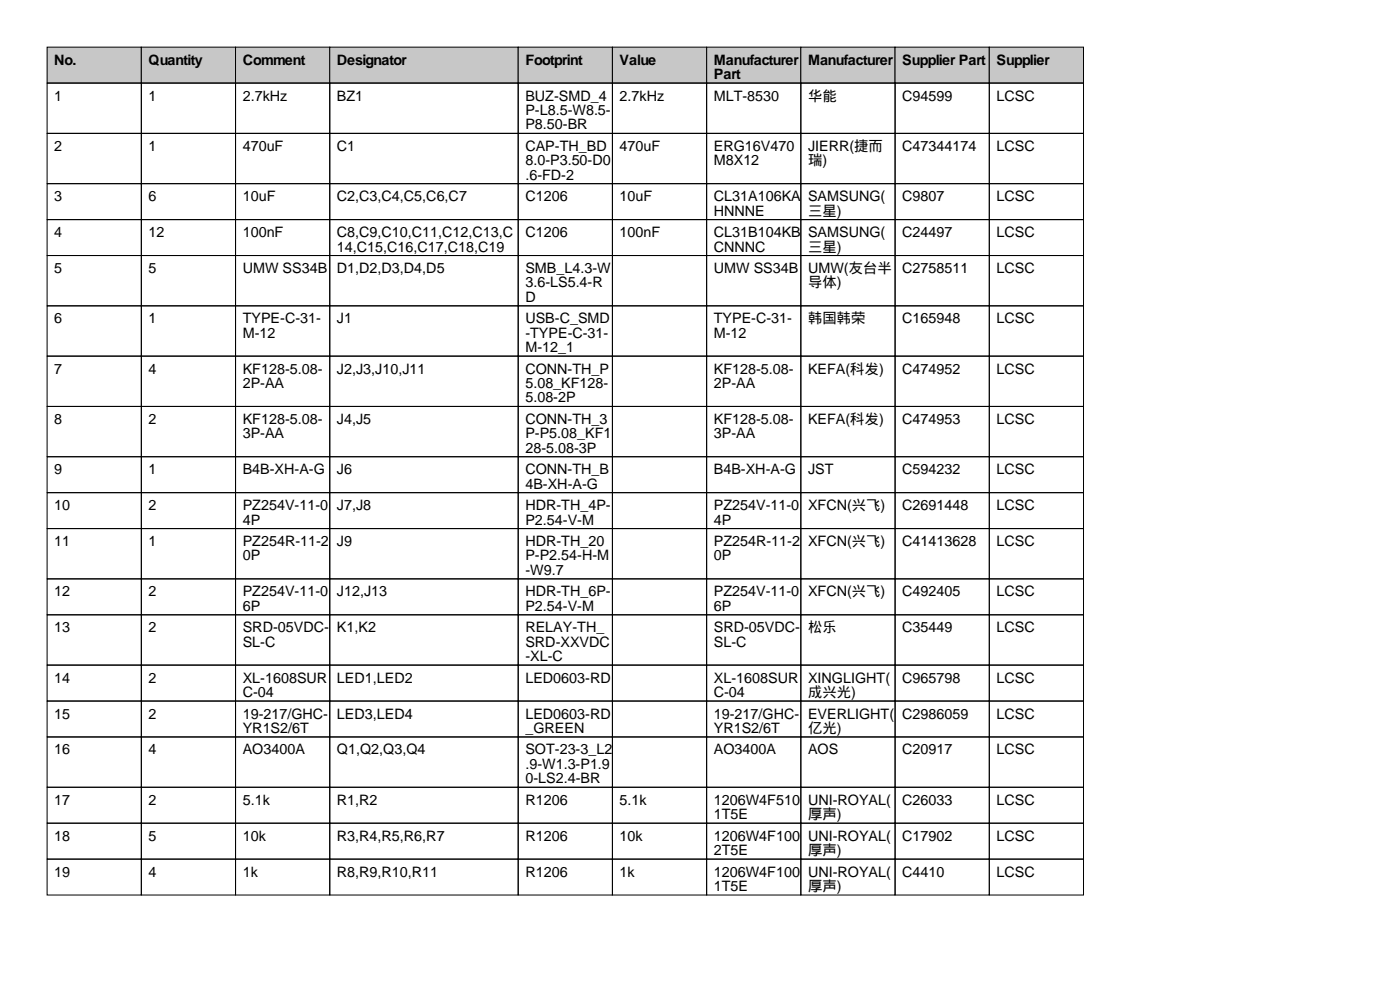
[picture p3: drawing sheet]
<svg xmlns="http://www.w3.org/2000/svg" width="297mm" height="210mm" viewBox="0 0 297 210" stroke-linecap="round" stroke-linejoin="round" font-family="sans-serif">
<defs><g id="words">
<g font-size="3">
<text x="11.5" y="13.7">No.</text>
<text x="31.5" y="13.7">Quantity</text>
<text x="51.5" y="13.7">Comment</text>
<text x="71.5" y="13.7">Designator</text>
<text x="111.5" y="13.7">Footprint</text>
<text x="131.5" y="13.7">Value</text>
<text x="151.5" y="13.7">Manufacturer</text>
<text x="151.5" y="16.8">Part</text>
<text x="171.5" y="13.7">Manufacturer</text>
<text x="191.5" y="13.7">Supplier Part</text>
<text x="211.5" y="13.7">Supplier</text>
<text x="11.5" y="21.3">1</text>
<text x="31.5" y="21.3">1</text>
<text x="51.5" y="21.3">2.7kHz</text>
<text x="71.5" y="21.3">BZ1</text>
<text x="111.5" y="21.3">BUZ-SMD_4</text>
<text x="131.5" y="21.3">2.7kHz</text>
<text x="151.5" y="21.3">MLT-8530</text>
<text x="171.5" y="21.3">华能</text>
<text x="191.5" y="21.3">C94599</text>
<text x="211.5" y="21.3">LCSC</text>
<text x="111.5" y="24.4">P-L8.5-W8.5-</text>
<text x="111.5" y="27.4">P8.50-BR</text>
<text x="11.5" y="32">2</text>
<text x="31.5" y="32">1</text>
<text x="51.5" y="32">470uF</text>
<text x="71.5" y="32">C1</text>
<text x="111.5" y="32">CAP-TH_BD</text>
<text x="111.5" y="35.1">8.0-P3.50-D0</text>
<text x="131.5" y="32">470uF</text>
<text x="151.5" y="32">ERG16V470</text>
<text x="151.5" y="35.1">M8X12</text>
<text x="171.5" y="32">JIERR(捷而</text>
<text x="171.5" y="35.1">瑞)</text>
<text x="191.5" y="32">C47344174</text>
<text x="211.5" y="32">LCSC</text>
<text x="111.5" y="38.1">.6-FD-2</text>
<text x="11.5" y="42.7">3</text>
<text x="31.5" y="42.7">6</text>
<text x="51.5" y="42.7">10uF</text>
<text x="71.5" y="42.7">C2,C3,C4,C5,C6,C7</text>
<text x="111.5" y="42.7">C1206</text>
<text x="131.5" y="42.7">10uF</text>
<text x="151.5" y="42.7">CL31A106KA</text>
<text x="151.5" y="45.7">HNNNE</text>
<text x="171.5" y="42.7">SAMSUNG(</text>
<text x="171.5" y="45.7">三星)</text>
<text x="191.5" y="42.7">C9807</text>
<text x="211.5" y="42.7">LCSC</text>
<text x="11.5" y="50.3">4</text>
<text x="31.5" y="50.3">12</text>
<text x="51.5" y="50.3">100nF</text>
<text x="71.5" y="50.3">C8,C9,C10,C11,C12,C13,C</text>
<text x="71.5" y="53.3">14,C15,C16,C17,C18,C19</text>
<text x="111.5" y="50.3">C1206</text>
<text x="131.5" y="50.3">100nF</text>
<text x="151.5" y="50.3">CL31B104KB</text>
<text x="151.5" y="53.3">CNNNC</text>
<text x="171.5" y="50.3">SAMSUNG(</text>
<text x="171.5" y="53.3">三星)</text>
<text x="191.5" y="50.3">C24497</text>
<text x="211.5" y="50.3">LCSC</text>
<text x="11.5" y="57.9">5</text>
<text x="31.5" y="57.9">5</text>
<text x="51.5" y="57.9">UMW SS34B</text>
<text x="71.5" y="57.9">D1,D2,D3,D4,D5</text>
<text x="111.5" y="57.9">SMB_L4.3-W</text>
<text x="151.5" y="57.9">UMW SS34B</text>
<text x="171.5" y="57.9">UMW(友台半</text>
<text x="191.5" y="57.9">C2758511</text>
<text x="211.5" y="57.9">LCSC</text>
<text x="111.5" y="61">3.6-LS5.4-R</text>
<text x="111.5" y="64">D</text>
<text x="171.5" y="61">导体)</text>
<text x="11.5" y="68.6">6</text>
<text x="31.5" y="68.6">1</text>
<text x="51.5" y="68.6">TYPE-C-31-</text>
<text x="51.5" y="71.6">M-12</text>
<text x="71.5" y="68.6">J1</text>
<text x="111.5" y="68.6">USB-C_SMD</text>
<text x="111.5" y="71.6">-TYPE-C-31-</text>
<text x="151.5" y="68.6">TYPE-C-31-</text>
<text x="151.5" y="71.6">M-12</text>
<text x="171.5" y="68.6">韩国韩荣</text>
<text x="191.5" y="68.6">C165948</text>
<text x="211.5" y="68.6">LCSC</text>
<text x="111.5" y="74.7">M-12_1</text>
<text x="11.5" y="79.3">7</text>
<text x="31.5" y="79.3">4</text>
<text x="51.5" y="79.3">KF128-5.08-</text>
<text x="51.5" y="82.3">2P-AA</text>
<text x="71.5" y="79.3">J2,J3,J10,J11</text>
<text x="111.5" y="79.3">CONN-TH_P</text>
<text x="111.5" y="82.3">5.08_KF128-</text>
<text x="151.5" y="79.3">KF128-5.08-</text>
<text x="151.5" y="82.3">2P-AA</text>
<text x="171.5" y="79.3">KEFA(科发)</text>
<text x="191.5" y="79.3">C474952</text>
<text x="211.5" y="79.3">LCSC</text>
<text x="11.5" y="89.9">8</text>
<text x="31.5" y="89.9">2</text>
<text x="51.5" y="89.9">KF128-5.08-</text>
<text x="71.5" y="89.9">J4,J5</text>
<text x="111.5" y="85.3">5.08-2P</text>
<text x="111.5" y="89.9">CONN-TH_3</text>
<text x="151.5" y="89.9">KF128-5.08-</text>
<text x="171.5" y="89.9">KEFA(科发)</text>
<text x="191.5" y="89.9">C474953</text>
<text x="211.5" y="89.9">LCSC</text>
<text x="51.5" y="93">3P-AA</text>
<text x="111.5" y="93">P-P5.08_KF1</text>
<text x="151.5" y="93">3P-AA</text>
<text x="11.5" y="100.6">9</text>
<text x="31.5" y="100.6">1</text>
<text x="51.5" y="100.6">B4B-XH-A-G</text>
<text x="71.5" y="100.6">J6</text>
<text x="111.5" y="96">28-5.08-3P</text>
<text x="111.5" y="100.6">CONN-TH_B</text>
<text x="151.5" y="100.6">B4B-XH-A-G</text>
<text x="171.5" y="100.6">JST</text>
<text x="191.5" y="100.6">C594232</text>
<text x="211.5" y="100.6">LCSC</text>
<text x="111.5" y="103.6">4B-XH-A-G</text>
<text x="11.5" y="108.2">10</text>
<text x="31.5" y="108.2">2</text>
<text x="51.5" y="108.2">PZ254V-11-0</text>
<text x="51.5" y="111.3">4P</text>
<text x="71.5" y="108.2">J7,J8</text>
<text x="111.5" y="108.2">HDR-TH_4P-</text>
<text x="111.5" y="111.3">P2.54-V-M</text>
<text x="151.5" y="108.2">PZ254V-11-0</text>
<text x="151.5" y="111.3">4P</text>
<text x="171.5" y="108.2">XFCN(兴飞)</text>
<text x="191.5" y="108.2">C2691448</text>
<text x="211.5" y="108.2">LCSC</text>
<text x="11.5" y="115.8">11</text>
<text x="31.5" y="115.8">1</text>
<text x="51.5" y="115.8">PZ254R-11-2</text>
<text x="51.5" y="118.9">0P</text>
<text x="71.5" y="115.8">J9</text>
<text x="111.5" y="115.8">HDR-TH_20</text>
<text x="111.5" y="118.9">P-P2.54-H-M</text>
<text x="151.5" y="115.8">PZ254R-11-2</text>
<text x="151.5" y="118.9">0P</text>
<text x="171.5" y="115.8">XFCN(兴飞)</text>
<text x="191.5" y="115.8">C41413628</text>
<text x="211.5" y="115.8">LCSC</text>
<text x="111.5" y="121.9">-W9.7</text>
<text x="11.5" y="126.5">12</text>
<text x="31.5" y="126.5">2</text>
<text x="51.5" y="126.5">PZ254V-11-0</text>
<text x="51.5" y="129.5">6P</text>
<text x="71.5" y="126.5">J12,J13</text>
<text x="111.5" y="126.5">HDR-TH_6P-</text>
<text x="111.5" y="129.5">P2.54-V-M</text>
<text x="151.5" y="126.5">PZ254V-11-0</text>
<text x="151.5" y="129.5">6P</text>
<text x="171.5" y="126.5">XFCN(兴飞)</text>
<text x="191.5" y="126.5">C492405</text>
<text x="211.5" y="126.5">LCSC</text>
<text x="11.5" y="134.1">13</text>
<text x="31.5" y="134.1">2</text>
<text x="51.5" y="134.1">SRD-05VDC-</text>
<text x="51.5" y="137.2">SL-C</text>
<text x="71.5" y="134.1">K1,K2</text>
<text x="111.5" y="134.1">RELAY-TH_</text>
<text x="111.5" y="137.2">SRD-XXVDC</text>
<text x="151.5" y="134.1">SRD-05VDC-</text>
<text x="151.5" y="137.2">SL-C</text>
<text x="171.5" y="134.1">松乐</text>
<text x="191.5" y="134.1">C35449</text>
<text x="211.5" y="134.1">LCSC</text>
<text x="111.5" y="140.2">-XL-C</text>
<text x="11.5" y="144.8">14</text>
<text x="31.5" y="144.8">2</text>
<text x="51.5" y="144.8">XL-1608SUR</text>
<text x="51.5" y="147.8">C-04</text>
<text x="71.5" y="144.8">LED1,LED2</text>
<text x="111.5" y="144.8">LED0603-RD</text>
<text x="151.5" y="144.8">XL-1608SUR</text>
<text x="151.5" y="147.8">C-04</text>
<text x="171.5" y="144.8">XINGLIGHT(</text>
<text x="171.5" y="147.8">成兴光)</text>
<text x="191.5" y="144.8">C965798</text>
<text x="211.5" y="144.8">LCSC</text>
<text x="11.5" y="152.4">15</text>
<text x="31.5" y="152.4">2</text>
<text x="51.5" y="152.4">19-217/GHC-</text>
<text x="51.5" y="155.5">YR1S2/6T</text>
<text x="71.5" y="152.4">LED3,LED4</text>
<text x="111.5" y="152.4">LED0603-RD</text>
<text x="111.5" y="155.5">_GREEN</text>
<text x="151.5" y="152.4">19-217/GHC-</text>
<text x="151.5" y="155.5">YR1S2/6T</text>
<text x="171.5" y="152.4">EVERLIGHT(</text>
<text x="171.5" y="155.5">亿光)</text>
<text x="191.5" y="152.4">C2986059</text>
<text x="211.5" y="152.4">LCSC</text>
<text x="11.5" y="160">16</text>
<text x="31.5" y="160">4</text>
<text x="51.5" y="160">AO3400A</text>
<text x="71.5" y="160">Q1,Q2,Q3,Q4</text>
<text x="111.5" y="160">SOT-23-3_L2</text>
<text x="151.5" y="160">AO3400A</text>
<text x="171.5" y="160">AOS</text>
<text x="191.5" y="160">C20917</text>
<text x="211.5" y="160">LCSC</text>
<text x="111.5" y="163.1">.9-W1.3-P1.9</text>
<text x="111.5" y="166.1">0-LS2.4-BR</text>
<text x="11.5" y="170.7">17</text>
<text x="31.5" y="170.7">2</text>
<text x="51.5" y="170.7">5.1k</text>
<text x="71.5" y="170.7">R1,R2</text>
<text x="111.5" y="170.7">R1206</text>
<text x="131.5" y="170.7">5.1k</text>
<text x="151.5" y="170.7">1206W4F510</text>
<text x="151.5" y="173.7">1T5E</text>
<text x="171.5" y="170.7">UNI-ROYAL(</text>
<text x="171.5" y="173.7">厚声)</text>
<text x="191.5" y="170.7">C26033</text>
<text x="211.5" y="170.7">LCSC</text>
<text x="11.5" y="178.3">18</text>
<text x="31.5" y="178.3">5</text>
<text x="51.5" y="178.3">10k</text>
<text x="71.5" y="178.3">R3,R4,R5,R6,R7</text>
<text x="111.5" y="178.3">R1206</text>
<text x="131.5" y="178.3">10k</text>
<text x="151.5" y="178.3">1206W4F100</text>
<text x="171.5" y="178.3">UNI-ROYAL(</text>
<text x="191.5" y="178.3">C17902</text>
<text x="211.5" y="178.3">LCSC</text>
<text x="11.5" y="185.9">19</text>
<text x="31.5" y="185.9">4</text>
<text x="51.5" y="185.9">1k</text>
<text x="71.5" y="185.9">R8,R9,R10,R11</text>
<text x="111.5" y="185.9">R1206</text>
<text x="131.5" y="185.9">1k</text>
<text x="151.5" y="181.4">2T5E</text>
<text x="151.5" y="185.9">1206W4F100</text>
<text x="171.5" y="181.4">厚声)</text>
<text x="171.5" y="185.9">UNI-ROYAL(</text>
<text x="191.5" y="185.9">C4410</text>
<text x="211.5" y="185.9">LCSC</text>
<text x="151.5" y="189">1T5E</text>
<text x="171.5" y="189">厚声)</text>
</g>
</g></defs>
<g fill="#c7c7c7" stroke="#000" stroke-width=".21">
<path d="M10 10h20v7.6h-20z"/>
<path d="M30 10h20v7.6h-20z"/>
<path d="M50 10h20v7.6h-20z"/>
<path d="M70 10h40v7.6h-40z"/>
<path d="M110 10h20v7.6h-20z"/>
<path d="M130 10h20v7.6h-20z"/>
<path d="M150 10h20v7.6h-20z"/>
<path d="M170 10h20v7.6h-20z"/>
<path d="M190 10h20v7.6h-20z"/>
<path d="M210 10h20v7.6h-20z"/>
</g>
<g fill="none" stroke="#000" stroke-width=".21">
<path d="M10 17.6h20v10.7h-20zM30 17.6h20v10.7h-20zM50 17.6h20v10.7h-20zM70 17.6h40v10.7h-40zM110 17.6h20v10.7h-20zM130 17.6h20v10.7h-20zM150 17.6h20v10.7h-20zM170 17.6h20v10.7h-20zM190 17.6h20v10.7h-20zM210 17.6h20v10.7h-20zM10 28.3h20v10.7h-20zM10 39h20v7.6h-20z"/>
<path d="M30 28.3h20v10.7h-20zM30 39h20v7.6h-20zM50 28.3h20v10.7h-20zM50 39h20v7.6h-20zM70 28.3h40v10.7h-40zM70 39h40v7.6h-40zM110 28.3h20v10.7h-20zM110 39h20v7.6h-20zM130 28.3h20v10.7h-20zM130 39h20v7.6h-20zM150 28.3h20v10.7h-20zM150 39h20v7.6h-20z"/>
<path d="M170 28.3h20v10.7h-20zM170 39h20v7.6h-20zM190 28.3h20v10.7h-20zM190 39h20v7.6h-20zM210 28.3h20v10.7h-20zM210 39h20v7.6h-20zM10 46.6h20v7.6h-20zM10 54.2h20v10.7h-20zM30 46.6h20v7.6h-20zM30 54.2h20v10.7h-20zM50 46.6h20v7.6h-20zM50 54.2h20v10.7h-20z"/>
<path d="M70 46.6h40v7.6h-40zM70 54.2h40v10.7h-40zM110 46.6h20v7.6h-20zM110 54.2h20v10.7h-20zM130 46.6h20v7.6h-20zM130 54.2h20v10.7h-20zM150 46.6h20v7.6h-20zM150 54.2h20v10.7h-20zM170 46.6h20v7.6h-20zM170 54.2h20v10.7h-20zM190 46.6h20v7.6h-20zM190 54.2h20v10.7h-20z"/>
<path d="M210 46.6h20v7.6h-20zM210 54.2h20v10.7h-20zM10 64.9h20v10.6h-20zM10 75.5h20v10.7h-20zM30 64.9h20v10.6h-20zM30 75.5h20v10.7h-20zM50 64.9h20v10.6h-20zM50 75.5h20v10.7h-20zM70 64.9h40v10.6h-40zM70 75.5h40v10.7h-40zM110 64.9h20v10.6h-20zM110 75.5h20v10.7h-20z"/>
<path d="M130 64.9h20v10.6h-20zM130 75.5h20v10.7h-20zM150 64.9h20v10.6h-20zM150 75.5h20v10.7h-20zM170 64.9h20v10.6h-20zM170 75.5h20v10.7h-20zM190 64.9h20v10.6h-20zM190 75.5h20v10.7h-20zM210 64.9h20v10.6h-20zM210 75.5h20v10.7h-20zM10 86.2h20v10.7h-20zM10 96.9h20v7.6h-20z"/>
<path d="M30 86.2h20v10.7h-20zM30 96.9h20v7.6h-20zM50 86.2h20v10.7h-20zM50 96.9h20v7.6h-20zM70 86.2h40v10.7h-40zM70 96.9h40v7.6h-40zM110 86.2h20v10.7h-20zM110 96.9h20v7.6h-20zM130 86.2h20v10.7h-20zM130 96.9h20v7.6h-20zM150 86.2h20v10.7h-20zM150 96.9h20v7.6h-20z"/>
<path d="M170 86.2h20v10.7h-20zM170 96.9h20v7.6h-20zM190 86.2h20v10.7h-20zM190 96.9h20v7.6h-20zM210 86.2h20v10.7h-20zM210 96.9h20v7.6h-20zM10 104.5h20v7.6h-20zM10 112.1h20v10.7h-20zM30 104.5h20v7.6h-20zM30 112.1h20v10.7h-20zM50 104.5h20v7.6h-20zM50 112.1h20v10.7h-20z"/>
<path d="M70 104.5h40v7.6h-40zM70 112.1h40v10.7h-40zM110 104.5h20v7.6h-20zM110 112.1h20v10.7h-20zM130 104.5h20v7.6h-20zM130 112.1h20v10.7h-20zM150 104.5h20v7.6h-20zM150 112.1h20v10.7h-20zM170 104.5h20v7.6h-20zM170 112.1h20v10.7h-20zM190 104.5h20v7.6h-20zM190 112.1h20v10.7h-20z"/>
<path d="M210 104.5h20v7.6h-20zM210 112.1h20v10.7h-20zM10 122.8h20v7.6h-20zM10 130.4h20v10.7h-20zM30 122.8h20v7.6h-20zM30 130.4h20v10.7h-20zM50 122.8h20v7.6h-20zM50 130.4h20v10.7h-20zM70 122.8h40v7.6h-40zM70 130.4h40v10.7h-40zM110 122.8h20v7.6h-20zM110 130.4h20v10.7h-20z"/>
<path d="M130 122.8h20v7.6h-20zM130 130.4h20v10.7h-20zM150 122.8h20v7.6h-20zM150 130.4h20v10.7h-20zM170 122.8h20v7.6h-20zM170 130.4h20v10.7h-20zM190 122.8h20v7.6h-20zM190 130.4h20v10.7h-20zM210 122.8h20v7.6h-20zM210 130.4h20v10.7h-20zM10 141.1h20v7.6h-20zM10 148.7h20v7.6h-20z"/>
<path d="M10 156.3h20v10.7h-20zM30 141.1h20v7.6h-20zM30 148.7h20v7.6h-20zM30 156.3h20v10.7h-20zM50 141.1h20v7.6h-20zM50 148.7h20v7.6h-20zM50 156.3h20v10.7h-20zM70 141.1h40v7.6h-40zM70 148.7h40v7.6h-40zM70 156.3h40v10.7h-40zM110 141.1h20v7.6h-20zM110 148.7h20v7.6h-20z"/>
<path d="M110 156.3h20v10.7h-20zM130 141.1h20v7.6h-20zM130 148.7h20v7.6h-20zM130 156.3h20v10.7h-20zM150 141.1h20v7.6h-20zM150 148.7h20v7.6h-20zM150 156.3h20v10.7h-20zM170 141.1h20v7.6h-20zM170 148.7h20v7.6h-20zM170 156.3h20v10.7h-20zM190 141.1h20v7.6h-20zM190 148.7h20v7.6h-20z"/>
<path d="M190 156.3h20v10.7h-20zM210 141.1h20v7.6h-20zM210 148.7h20v7.6h-20zM210 156.3h20v10.7h-20zM10 167h20v7.6h-20zM10 174.6h20v7.6h-20zM30 167h20v7.6h-20zM30 174.6h20v7.6h-20zM50 167h20v7.6h-20zM50 174.6h20v7.6h-20zM70 167h40v7.6h-40zM70 174.6h40v7.6h-40z"/>
<path d="M110 167h20v7.6h-20zM110 174.6h20v7.6h-20zM130 167h20v7.6h-20zM130 174.6h20v7.6h-20zM150 167h20v7.6h-20zM150 174.6h20v7.6h-20zM170 167h20v7.6h-20zM170 174.6h20v7.6h-20zM190 167h20v7.6h-20zM190 174.6h20v7.6h-20zM210 167h20v7.6h-20zM210 174.6h20v7.6h-20z"/>
<path d="M10 182.2h20v7.6h-20zM30 182.2h20v7.6h-20zM50 182.2h20v7.6h-20zM70 182.2h40v7.6h-40zM110 182.2h20v7.6h-20zM130 182.2h20v7.6h-20zM150 182.2h20v7.6h-20zM170 182.2h20v7.6h-20zM190 182.2h20v7.6h-20zM210 182.2h20v7.6h-20z"/>
</g>
<use href="#words"/>
</svg>
